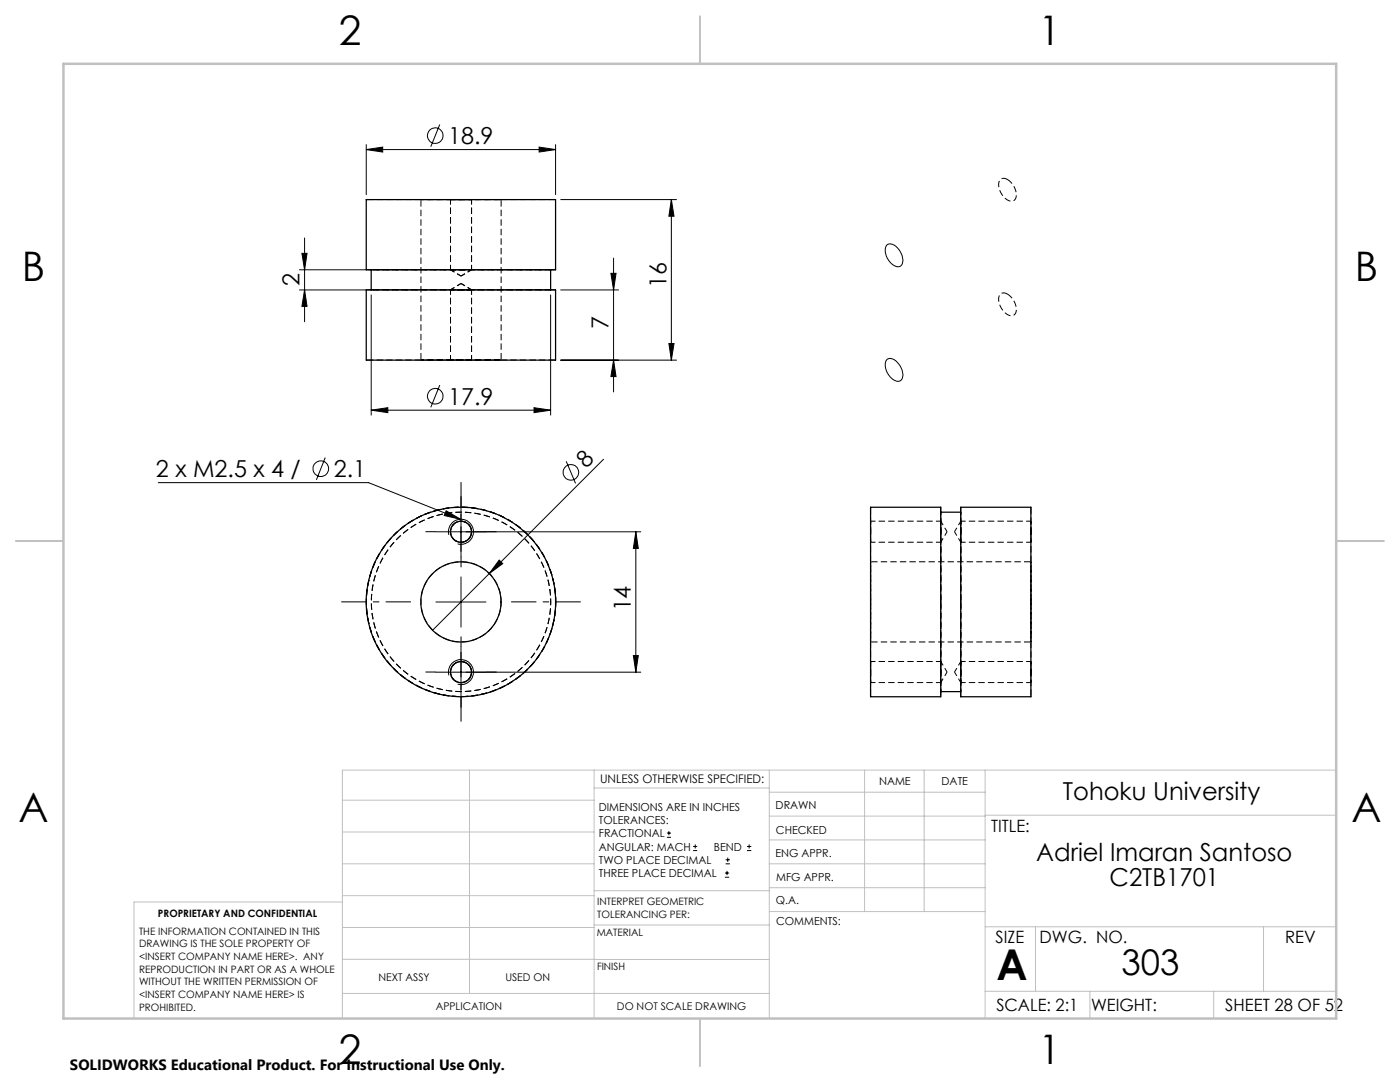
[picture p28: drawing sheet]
<svg xmlns="http://www.w3.org/2000/svg" width="279mm" height="216mm" viewBox="0 0 279 216" stroke-linecap="round" stroke-linejoin="round" font-family="sans-serif">
<defs><g id="words">
<text font-size="8.5" x="198.9" y="195.5">A</text>
<g font-size="8.1">
<text x="67.6" y="8.9">2</text>
<text x="207.3" y="8.9">1</text>
<text x="4.4" y="56.1">B</text>
<text x="270.4" y="56.1">B</text>
<text x="3.7" y="164.1">A</text>
<text x="269.7" y="164.1">A</text>
<text x="67.6" y="212.4">2</text>
<text x="207.3" y="212.4">1</text>
</g>
<text font-size="7.1" x="223.8" y="194.6">303</text>
<g font-size="4.9">
<text x="212.1" y="159.7">Tohoku University</text>
<text x="206.8" y="171.9">Adriel Imaran Santoso</text>
<text x="221.4" y="176.8">C2TB1701</text>
</g>
<g font-size="4.7">
<text x="89.4" y="28.8">18.9</text>
<text x="59.8" y="57" transform="rotate(-90 59.8 57)">2</text>
<text x="133" y="57.4" transform="rotate(-90 133 57.4)">16</text>
<text x="121.4" y="65.6" transform="rotate(-90 121.4 65.6)">7</text>
<text x="89.4" y="80.8">17.9</text>
<text x="31.1" y="95.3">2 x M2.5 x 4 /</text>
<text x="66.6" y="95.3">2.1</text>
<text x="117" y="93.6" transform="rotate(-45 117 93.6)">8</text>
<text x="125.9" y="122" transform="rotate(-90 125.9 122)">14</text>
</g>
<g font-size="3.4">
<text x="197.8" y="166">TITLE:</text>
<text x="198.7" y="188.1">SIZE</text>
<text x="207.5" y="188.1">DWG. NO.</text>
<text x="256.5" y="188.2">REV</text>
<text x="198.8" y="201.7">SCALE: 2:1</text>
<text x="217.7" y="201.8">WEIGHT:</text>
<text x="244.5" y="201.7">SHEET 28 OF 52</text>
</g>
<text font-size="3" x="14" y="213.5">SOLIDWORKS Educational Product. For Instructional Use Only.</text>
<text font-size="2.4" x="119.8" y="156.2">UNLESS OTHERWISE SPECIFIED:</text>
<g font-size="2.2">
<text x="119.5" y="161.8">DIMENSIONS ARE IN INCHES</text>
<text x="154.8" y="161.4">DRAWN</text>
<text x="175.4" y="156.6">NAME</text>
<text x="187.9" y="156.7">DATE</text>
<text x="119.5" y="164.4">TOLERANCES:</text>
<text x="119.5" y="167.1">FRACTIONAL</text>
<text x="154.9" y="166.3">CHECKED</text>
<text x="119.5" y="169.7">ANGULAR: MACH</text>
<text x="119.5" y="172.4">TWO PLACE DECIMAL</text>
<text x="142.5" y="169.7">BEND</text>
<text x="154.8" y="171">ENG APPR.</text>
<text x="119.5" y="175">THREE PLACE DECIMAL</text>
<text x="154.9" y="175.7">MFG APPR.</text>
<text x="154.9" y="180.4">Q.A.</text>
<text x="154.9" y="184.6">COMMENTS:</text>
</g>
<g font-size="2.1">
<text x="75.5" y="195.7">NEXT ASSY</text>
<text x="100.9" y="195.7">USED ON</text>
<text x="86.9" y="201.5">APPLICATION</text>
<text x="123.1" y="201.6">DO NOT SCALE DRAWING</text>
</g>
<g font-size="2">
<text x="31.5" y="182.9">PROPRIETARY AND CONFIDENTIAL</text>
<text x="119.2" y="180.6">INTERPRET GEOMETRIC</text>
<text x="119.2" y="183.1">TOLERANCING PER:</text>
<text x="27.8" y="186.5">THE INFORMATION CONTAINED IN THIS</text>
<text x="27.8" y="189">DRAWING IS THE SOLE PROPERTY OF</text>
<text x="27.8" y="191.6">&lt;INSERT COMPANY NAME HERE&gt;. ANY</text>
<text x="119.1" y="186.7">MATERIAL</text>
<text x="27.8" y="194.1">REPRODUCTION IN PART OR AS A WHOLE</text>
<text x="27.8" y="196.6">WITHOUT THE WRITTEN PERMISSION OF</text>
<text x="119.1" y="193.5">FINISH</text>
<text x="27.8" y="199.1">&lt;INSERT COMPANY NAME HERE&gt; IS</text>
<text x="27.8" y="201.7">PROHIBITED.</text>
</g>
</g></defs>
<g fill="none" stroke="#000" stroke-width=".2" stroke-dasharray="1.3 .6" stroke-dashoffset=".3" stroke-linecap="butt">
<path d="M89.9 39.8v14M89.9 57.8v14M94.1 53.8v-14M94.1 71.8v-14M173.8 108.2h14M187.8 104h-14M191.8 108.2h14M205.8 104h-14M100 120.1a8 8 0 0 0-11.8-7 8 8 0 0 0-.5 13.7 8 8 0 0 0 12.3-6.1v-.6M110.9 120.1a18.9 18.9 0 0 0-27.8-16.7 18.9 18.9 0 0 0-1.6 32.4 18.9 18.9 0 0 0 29.3-13.9l.1-1.8M173.8 136.2h14M187.8 132h-14"/>
<path d="M191.8 136.2h14M205.8 132h-14"/>
</g>
<path d="M109.9 120.1a17.9 17.9 0 0 0-26.3-15.8 17.9 17.9 0 0 0-1.5 30.7 17.9 17.9 0 0 0 27.7-13.1l.1-1.8" fill="none" stroke="#000" stroke-width=".2" stroke-dasharray="1.3 .6" stroke-dashoffset=".6" stroke-linecap="butt"/>
<path d="M89.9 106.1a2.1 2.1 0 0 1 3.1-1.9 2.1 2.1 0 0 1 .2 3.6 2.1 2.1 0 0 1-3.3-1.4v-.3M94.1 106.1a2.1 2.1 0 0 0-3.1-1.9 2.1 2.1 0 0 0-.2 3.6 2.1 2.1 0 0 0 3.3-1.4v-.3M89.9 134.1a2.1 2.1 0 0 1 3.1-1.9 2.1 2.1 0 0 1 .2 3.6 2.1 2.1 0 0 1-3.3-1.4v-.3M94.1 134.1a2.1 2.1 0 0 0-3.1-1.9 2.1 2.1 0 0 0-.2 3.6 2.1 2.1 0 0 0 3.3-1.4v-.3" fill="none" stroke="#000" stroke-width=".2" stroke-dasharray="1.3 .6" stroke-dashoffset=".7" stroke-linecap="butt"/>
<g fill="none" stroke="#000" stroke-width=".25">
<path d="M73.1 39.8h37.8v14h-37.8zM73.1 57.9h37.8v14h-37.8zM74.1 53.8v4.1M109.9 53.8v4.1M173.7 101.2h14v37.8h-14zM187.7 102.2h4M191.7 101.2h14v37.8h-14zM187.7 138h4"/>
<circle cx="92" cy="106.1" r="2.1"/>
<circle cx="92" cy="134.1" r="2.11"/>
<circle cx="92" cy="120.1" r="8"/>
<circle cx="92" cy="120.1" r="18.9"/>
</g>
<path d="M73.1 39.8h37.8M73.1 53.8h37.8M73.1 57.8h37.8M73.1 71.8h37.8M173.8 101.2v37.8M187.8 101.2v37.8M191.8 101.2v37.8M205.8 101.2v37.8" fill="none" stroke="#000" stroke-width=".2" stroke-dasharray="1.3 .6" stroke-dashoffset="-.2" stroke-linecap="butt"/>
<path d="M109.9 57.8h-35.8h35.8M109.9 53.8h-35.8h35.8M187.8 120.1v-17.9v35.8v-17.9M191.8 120.1v-17.9v35.8v-17.9" fill="none" stroke="#000" stroke-width=".2" stroke-dasharray="1.3 .6" stroke-dashoffset=".1" stroke-linecap="butt"/>
<path d="M84 39.8v32M100 39.8h-16h16M100 71.8h-16h16M100 71.8v-32M205.8 112.1h-32M173.8 120.1v-8v16v-8M173.8 128.1h32M205.8 120.1v-8v16v-8" fill="none" stroke="#000" stroke-width=".2" stroke-dasharray="1.3 .6" stroke-dashoffset="-.1" stroke-linecap="butt"/>
<path d="M89.9 39.8h4.2h-4.2M89.9 53.8h4.2h-4.2M94.1 57.8h-4.2h4.2M94.1 71.8h-4.2h4.2M173.8 106.1v-2.1v4.2v-2.1M187.8 106.1v-2.1v4.2v-2.1M191.8 106.1v-2.1v4.2v-2.1M205.8 106.1v-2.1v4.2v-2.1M173.8 134.1v-2.1v4.2v-2.1M187.8 134.1v-2.1v4.2v-2.1M191.8 134.1v-2.1v4.2v-2.1M205.8 134.1v-2.1v4.2v-2.1" fill="none" stroke="#000" stroke-width=".2" stroke-dasharray="1.3 .6" stroke-dashoffset=".2" stroke-linecap="butt"/>
<path d="M89.9 53.8l2.1 1.3M92 56.6l-2.1 1.2M92 55.1l2.1-1.3M94.1 57.8l-2.1-1.2M187.8 108.2l1.2-2.1M189 106.1l-1.2-2.1M190.5 106.1l1.3 2.1M191.8 104l-1.3 2.1M187.8 136.2l1.2-2.1M189 134.1l-1.2-2.1M190.5 134.1l1.3 2.1M191.8 132l-1.3 2.1" fill="none" stroke="#000" stroke-width=".2" stroke-dasharray="1.3 .6" stroke-dashoffset=".4" stroke-linecap="butt"/>
<g fill="none" stroke="#000" stroke-width=".2">
<path d="M73.1 29.8l3.3-.4v.9zM73.1 28.9v9.9M73.1 29.8h37.8M87.8 24.8l-1.8 4.5M107.6 29.4l3.3 .4-3.3 .5zM110.9 28.9v9.9M111.9 39.8h23.1M134 39.8l.5 3.3h-1zM134 39.8v32.1M59.8 57.9h13.3M59.8 53.8h13.3M60.3 50.6h1l-.5 3.2z"/>
<path d="M60.8 47.5v16.7M60.8 57.9l.5 3.2h-1zM74.1 58.8v24M109.9 58.8v24M111.9 57.9h11.5M121.9 54.5h1l-.5 3.4zM122.4 51.5v26.7M177 48.9a2.02 2.02 0 0 1 2.6 1.2 2.23 2.23 0 0 1 0 3.1 2.56 2.56 0 0 1-2.6-2l-.3-1.5zM87.8 76.8l-1.8 4.5M111.9 71.9h23.1M122.4 71.9l.5 3.2h-1zM133.5 68.5h1l-.5 3.4z"/>
<path d="M177 71.7a1.76 1.76 0 0 1 2.3 .9 2.83 2.83 0 0 1 .5 3.3 1.86 1.86 0 0 1-2.4-1 2.68 2.68 0 0 1-.4-3.2zM31.6 96.3h42l18.3 7.3M64.9 91.3l-1.8 4.4M74.1 81.8l3.3-.4v.9zM74.1 81.8h35.8M106.6 81.4l3.3 .4-3.3 .5zM113 92l1.9 4.4M120.4 91.7l-34.1 34.1M89 101.9l2.9 1.7-3.2-.7zM89.6 106.8a2.5 2.5 0 0 1 2.2-3.2 2.5 2.5 0 0 1 2.7 2.7 2.5 2.5 0 0 1-3.2 2.2M92 101.1v10M92 115.1v10"/>
<path d="M99.6 111.8l.7 .7-2.7 1.9zM126.9 106.1v28M126.9 106.1l.5 3.3h-1zM127.9 106.1h-40.9M87 120.1h10M89.6 134.8a2.5 2.5 0 0 1 2.2-3.2 2.5 2.5 0 0 1 2.7 2.7 2.5 2.5 0 0 1-3.2 2.2M92 129.1v10M126.4 130.8h1l-.5 3.3zM127.9 134.1h-40.9M133.1 167.1h.8M133.1 166.2h.8M133.5 165.8v.9"/>
<path d="M138.3 169.7h.8M138.3 168.9h.8M138.7 168.5v.8M144.7 175h.8M144.7 174.2h.8M144.8 172.4h.9M144.8 171.6h.9M145.1 173.8v.8M145.2 171.1v.9M149.1 169.7h.8M149.1 168.9h.8M149.5 168.5v.8"/>
<circle cx="86.8" cy="27.1" r="1.56"/>
<circle cx="86.8" cy="79.1" r="1.56"/>
<circle cx="64" cy="93.5" r="1.55"/>
<circle cx="113.9" cy="94.3" r="1.56"/>
</g>
<path d="M201.1 35.8a1.12 1.12 0 0 0-1.4 0 1.12 1.12 0 0 0-.4 1.3 3.3 3.3 0 0 0 2.7 3 1.45 1.45 0 0 0 .7-2.1l-.6-1.2-1-1M201.1 58.7a1.12 1.12 0 0 0-1.4-.1 1.12 1.12 0 0 0-.4 1.4 3.3 3.3 0 0 0 2.7 3 1.45 1.45 0 0 0 .7-2.1l-.6-1.2-1-1" fill="none" stroke="#000" stroke-width=".2" stroke-dasharray="1.3 .6" stroke-linecap="butt"/>
<path d="M92 110.1v-13.9M82 120.1h-13.9M92 130.1v13.9M102 120.1h13.9" fill="none" stroke="#000" stroke-width=".2" stroke-dasharray="15.2 1.3 1.3 1.3" stroke-dashoffset="10.2" stroke-linecap="butt"/>
<path d="M87 106.1h-2.1M92 101.1v-2.1M92 111.1v2.1M97 106.1h2.1M87 134.1h-2.1M92 129.1v-2.1M92 139.1v2.1M97 134.1h2.1" fill="none" stroke="#000" stroke-width=".2" stroke-dasharray="15.2 1.3 1.3 1.3" stroke-linecap="butt"/>
<g fill="none" stroke="#c0c0c0" stroke-width=".2">
<path d="M68.3 159.7h50.3M93.7 153.7v44.5M118.6 153.7v49.5M118.6 157.2h34.9M153.5 153.7v49.5M153.5 158.1h43.1M172.5 153.7v28.2M184.4 153.7v28.2M196.6 153.7v49.5M266.7 153.7h-198.4v49.5M68.3 178.7h50.3M68.3 172.4h50.3"/>
<path d="M68.3 166h50.3M68.3 180h-41.6v23.2M118.6 177.7h35M153.5 167.6h43.1M153.5 162.8h43.1M153.5 172.4h43.1M153.5 177.1h43.1M196.6 162.7h70.1M68.3 198.2h85.2M68.3 191.4l85.2 .1M68.3 185.1h50.3M118.6 184.6h35"/>
<path d="M153.6 181.9h43M196.6 197.8h70.1M196.6 184.9h70.1M206.7 184.9v12.9M217.5 197.8v5.4M242.2 197.8v5.4M252.2 184.9v12.9"/>
</g>
<path d="M139.7 3.2v9.5M3.1 107.9h9.6M266.7 107.9h9.5M139.7 203.2v9.6" fill="none" stroke="#c0c0c0" stroke-width=".25"/>
<path d="M12.7 12.7h254v190.5h-254z" fill="none" stroke="#c0c0c0" stroke-width=".5"/>
<g fill="#000">
<path d="M89 101.9l2.9 1.7-3.2-.7zM99.6 111.8l.7 .7-2.7 1.9z"/>
<path d="M107.6 29.4l3.3 .4-3.3 .5zM73.1 29.8l3.3-.4v.9z"/>
<path d="M122.4 71.9l.5 3.2h-1zM121.9 54.5h1l-.5 3.4zM133.5 68.5h1l-.5 3.4zM134 39.8l.5 3.3h-1z"/>
<path d="M74.1 81.8l3.3-.4v.9zM106.6 81.4l3.3 .4-3.3 .5z"/>
<path d="M126.9 106.1l.5 3.3h-1zM126.4 130.8h1l-.5 3.3zM60.3 50.6h1l-.5 3.2zM60.8 57.9l.5 3.2h-1z"/>
</g>
<use href="#words"/>
</svg>
